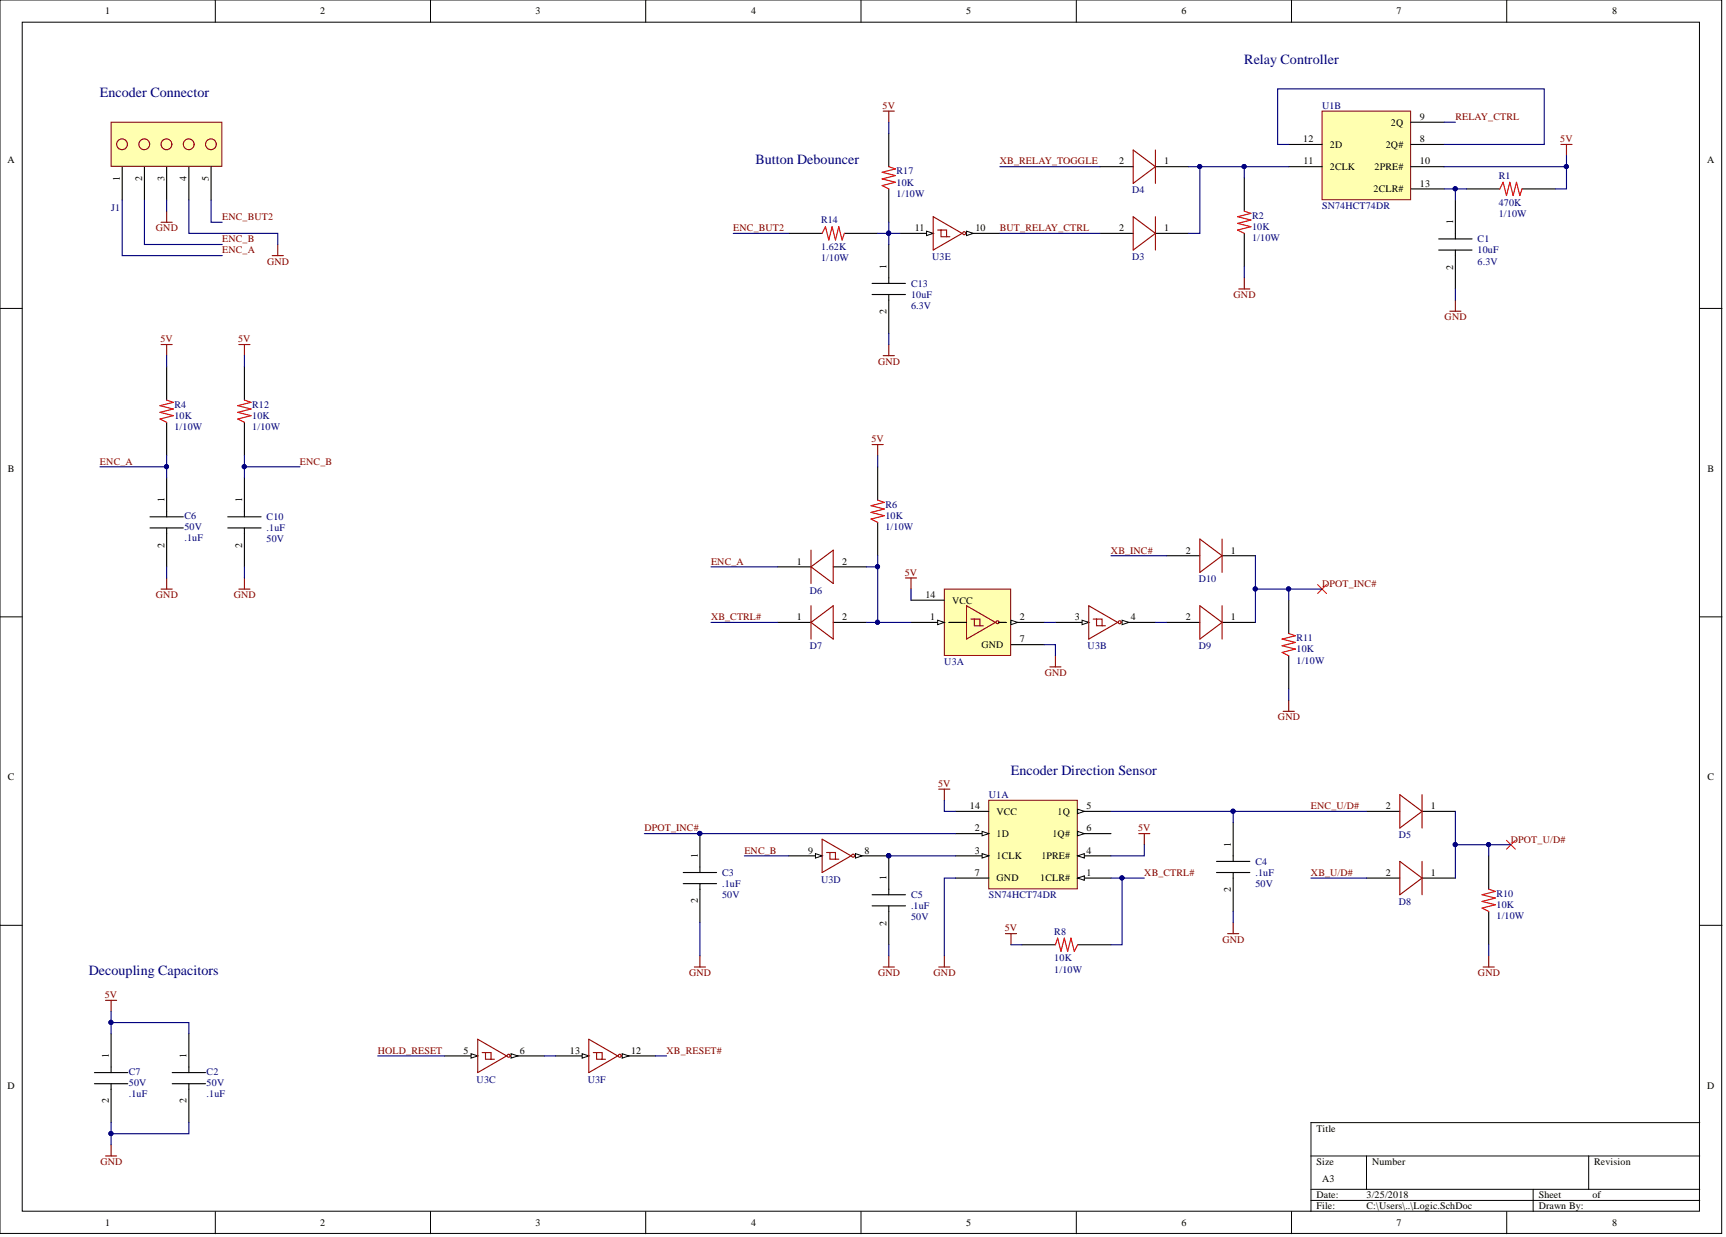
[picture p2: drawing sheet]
<svg xmlns="http://www.w3.org/2000/svg" width="393mm" height="282mm" viewBox="0 0 393 282" stroke-linecap="round" stroke-linejoin="round" font-family="sans-serif">
<defs><g id="words">
<g font-size="3.2" fill="#000080">
<text x="283.6" y="14.5">Relay Controller</text>
<text x="22.8" y="22.1">Encoder Connector</text>
<text x="172.2" y="37.3">Button Debouncer</text>
<text x="230.4" y="176.6">Encoder Direction Sensor</text>
<text x="20.3" y="222.2">Decoupling Capacitors</text>
</g>
<g font-size="2.3">
<text x="24" y="3.3">1</text>
<text x="73" y="3.3">2</text>
<text x="122" y="3.3">3</text>
<text x="171.2" y="3.3">4</text>
<text x="220.2" y="3.3">5</text>
<text x="269.2" y="3.3">6</text>
<text x="318.3" y="3.3">7</text>
<text x="367.4" y="3.3">8</text>
<text x="317" y="28.6">2Q</text>
<text x="323.6" y="27.3">9</text>
<text x="297" y="32.4">12</text>
<text x="303.1" y="33.7">2D</text>
<text x="315.8" y="33.7">2Q#</text>
<text x="323.6" y="32.4">8</text>
<text x="1.7" y="37.1">A</text>
<text x="27.3" y="41.2" transform="rotate(-90 27.3 41.2)">1</text>
<text x="32.4" y="41.2" transform="rotate(-90 32.4 41.2)">2</text>
<text x="37.5" y="41.2" transform="rotate(-90 37.5 41.2)">3</text>
<text x="42.5" y="41.2" transform="rotate(-90 42.5 41.2)">4</text>
<text x="47.6" y="41.2" transform="rotate(-90 47.6 41.2)">5</text>
<text x="255" y="37.5">2</text>
<text x="265.3" y="37.5">1</text>
<text x="297.1" y="37.5">11</text>
<text x="303.1" y="38.7">2CLK</text>
<text x="313.3" y="38.7">2PRE#</text>
<text x="323.6" y="37.5">10</text>
<text x="389.1" y="37.1">A</text>
<text x="313" y="43.8">2CLR#</text>
<text x="323.6" y="42.5">13</text>
<text x="208.5" y="52.7">11</text>
<text x="222.3" y="52.7">10</text>
<text x="255" y="52.7">2</text>
<text x="265.3" y="52.7">1</text>
<text x="331.2" y="51.2" transform="rotate(-90 331.2 51.2)">1</text>
<text x="202" y="61.3" transform="rotate(-90 202 61.3)">1</text>
<text x="331.2" y="61.5" transform="rotate(-90 331.2 61.5)">2</text>
<text x="202" y="71.6" transform="rotate(-90 202 71.6)">2</text>
<text x="1.8" y="107.5">B</text>
<text x="389.1" y="107.5">B</text>
<text x="37.5" y="114.5" transform="rotate(-90 37.5 114.5)">1</text>
<text x="55.2" y="114.5" transform="rotate(-90 55.2 114.5)">1</text>
<text x="37.5" y="124.8" transform="rotate(-90 37.5 124.8)">2</text>
<text x="55.2" y="124.8" transform="rotate(-90 55.2 124.8)">2</text>
<text x="181.6" y="128.7">1</text>
<text x="191.9" y="128.7">2</text>
<text x="270.2" y="126.1">2</text>
<text x="280.5" y="126.1">1</text>
<text x="210.9" y="136.3">14</text>
<text x="217" y="137.5">VCC</text>
<text x="181.6" y="141.3">1</text>
<text x="191.9" y="141.3">2</text>
<text x="212" y="141.3">1</text>
<text x="232.4" y="141.3">2</text>
<text x="244.9" y="141.3">3</text>
<text x="257.7" y="141.3">4</text>
<text x="270.2" y="141.3">2</text>
<text x="280.5" y="141.3">1</text>
<text x="223.6" y="147.7">GND</text>
<text x="232.4" y="146.4">7</text>
<text x="1.8" y="177.7">C</text>
<text x="389.1" y="177.7">C</text>
<text x="221" y="184.4">14</text>
<text x="227.1" y="185.6">VCC</text>
<text x="241" y="185.6">1Q</text>
<text x="247.6" y="184.4">5</text>
<text x="315.8" y="184.4">2</text>
<text x="326.1" y="184.4">1</text>
<text x="222.1" y="189.4">2</text>
<text x="227.1" y="190.7">1D</text>
<text x="239.9" y="190.7">1Q#</text>
<text x="247.6" y="189.4">6</text>
<text x="159" y="195.5" transform="rotate(-90 159 195.5)">1</text>
<text x="184.2" y="194.5">9</text>
<text x="197" y="194.5">8</text>
<text x="222.1" y="194.5">3</text>
<text x="227.1" y="195.8">1CLK</text>
<text x="237.3" y="195.8">1PRE#</text>
<text x="247.6" y="194.5">4</text>
<text x="280.5" y="193" transform="rotate(-90 280.5 193)">1</text>
<text x="202" y="200.6" transform="rotate(-90 202 200.6)">1</text>
<text x="222.1" y="199.6">7</text>
<text x="227.1" y="200.8">GND</text>
<text x="237.1" y="200.8">1CLR#</text>
<text x="247.6" y="199.6">1</text>
<text x="280.5" y="203.3" transform="rotate(-90 280.5 203.3)">2</text>
<text x="315.8" y="199.6">2</text>
<text x="326.1" y="199.6">1</text>
<text x="159" y="205.8" transform="rotate(-90 159 205.8)">2</text>
<text x="202" y="210.9" transform="rotate(-90 202 210.9)">2</text>
<text x="24.8" y="241.1" transform="rotate(-90 24.8 241.1)">1</text>
<text x="42.5" y="241.1" transform="rotate(-90 42.5 241.1)">1</text>
<text x="105.7" y="240.1">5</text>
<text x="118.5" y="240.1">6</text>
<text x="129.9" y="240.1">13</text>
<text x="143.8" y="240.1">12</text>
<text x="1.7" y="248">D</text>
<text x="24.8" y="251.4" transform="rotate(-90 24.8 251.4)">2</text>
<text x="42.5" y="251.4" transform="rotate(-90 42.5 251.4)">2</text>
<text x="389.1" y="248">D</text>
<text x="300" y="257.8">Title</text>
<text x="300" y="265.4">Size</text>
<text x="301.3" y="269.2">A3</text>
<text x="312.7" y="265.4">Number</text>
<text x="363.3" y="265.4">Revision</text>
<text x="300" y="273">Date:</text>
<text x="300" y="275.6">File:</text>
<text x="311.4" y="273">3/25/2018</text>
<text x="311.4" y="275.6">C:\Users\..\Logic.SchDoc</text>
<text x="350.7" y="273">Sheet</text>
<text x="350.7" y="275.6">Drawn By:</text>
<text x="362.9" y="273">of</text>
<text x="24" y="279.4">1</text>
<text x="73" y="279.4">2</text>
<text x="122" y="279.4">3</text>
<text x="171.2" y="279.4">4</text>
<text x="220.2" y="279.4">5</text>
<text x="269.2" y="279.4">6</text>
<text x="318.3" y="279.4">7</text>
<text x="367.4" y="279.4">8</text>
</g>
<g font-size="2.3" fill="#800000">
<text x="201.1" y="24.8">5V</text>
<text x="331.7" y="27.3">RELAY_CTRL</text>
<text x="355.6" y="32.4">5V</text>
<text x="227.9" y="37.5">XB_RELAY_TOGGLE</text>
<text x="35.5" y="52.7">GND</text>
<text x="50.6" y="50.1">ENC_BUT2</text>
<text x="167.1" y="52.7">ENC_BUT2</text>
<text x="227.9" y="52.7">BUT_RELAY_CTRL</text>
<text x="50.6" y="57.7">ENC_A</text>
<text x="50.6" y="55.2">ENC_B</text>
<text x="60.8" y="60.3">GND</text>
<text x="281.1" y="67.9">GND</text>
<text x="329.2" y="72.9">GND</text>
<text x="36.5" y="78">5V</text>
<text x="54.3" y="78">5V</text>
<text x="200.1" y="83.1">GND</text>
<text x="198.6" y="100.8">5V</text>
<text x="22.8" y="105.9">ENC_A</text>
<text x="68.4" y="105.9">ENC_B</text>
<text x="162" y="128.7">ENC_A</text>
<text x="206.2" y="131.2">5V</text>
<text x="253.2" y="126.1">XB_INC#</text>
<text x="35.5" y="136.3">GND</text>
<text x="53.3" y="136.3">GND</text>
<text x="301.3" y="133.7">DPOT_INC#</text>
<text x="162" y="141.3">XB_CTRL#</text>
<text x="238.1" y="154">GND</text>
<text x="291.2" y="164.1">GND</text>
<text x="213.8" y="179.3">5V</text>
<text x="298.8" y="184.4">ENC_U/D#</text>
<text x="146.8" y="189.4">DPOT_INC#</text>
<text x="259.3" y="189.4">5V</text>
<text x="344.3" y="192">DPOT_U/D#</text>
<text x="169.6" y="194.5">ENC_B</text>
<text x="260.8" y="199.6">XB_CTRL#</text>
<text x="298.8" y="199.6">XB_U/D#</text>
<text x="229" y="212.2">5V</text>
<text x="278.6" y="214.8">GND</text>
<text x="23.9" y="227.4">5V</text>
<text x="157.1" y="222.4">GND</text>
<text x="200.1" y="222.4">GND</text>
<text x="212.8" y="222.4">GND</text>
<text x="336.8" y="222.4">GND</text>
<text x="86.1" y="240.1">HOLD_RESET</text>
<text x="151.9" y="240.1">XB_RESET#</text>
<text x="22.9" y="265.4">GND</text>
</g>
<g font-size="2.3" fill="#000080">
<text x="301.3" y="24.8">U1B</text>
<text x="204.3" y="39.8">R17</text>
<text x="341.5" y="40.8">R1</text>
<text x="204.3" y="42.3">10K</text>
<text x="204.3" y="44.8">1/10W</text>
<text x="258" y="44.1">D4</text>
<text x="301.3" y="47.6">SN74HCT74DR</text>
<text x="341.5" y="46.8">470K</text>
<text x="25.3" y="48.1">J1</text>
<text x="187.1" y="50.9">R14</text>
<text x="285.3" y="52.4">10K</text>
<text x="285.3" y="49.9">R2</text>
<text x="341.5" y="49.4">1/10W</text>
<text x="187.1" y="57">1.62K</text>
<text x="187.1" y="59.5">1/10W</text>
<text x="212.4" y="59.3">U3E</text>
<text x="258" y="59.3">D3</text>
<text x="285.3" y="55">1/10W</text>
<text x="336.7" y="57.7">10uF</text>
<text x="336.7" y="55.2">C1</text>
<text x="207.6" y="65.3">C13</text>
<text x="336.7" y="60.3">6.3V</text>
<text x="207.6" y="70.4">6.3V</text>
<text x="207.6" y="67.9">10uF</text>
<text x="39.8" y="95.5">10K</text>
<text x="39.8" y="92.9">R4</text>
<text x="57.5" y="95.5">10K</text>
<text x="57.5" y="92.9">R12</text>
<text x="39.8" y="98">1/10W</text>
<text x="57.5" y="98">1/10W</text>
<text x="42" y="118.3">C6</text>
<text x="60.8" y="118.5">C10</text>
<text x="201.8" y="118.3">10K</text>
<text x="201.8" y="115.7">R6</text>
<text x="42" y="120.8">50V</text>
<text x="42" y="123.3">.1uF</text>
<text x="60.8" y="123.6">50V</text>
<text x="60.8" y="121.1">.1uF</text>
<text x="201.8" y="120.8">1/10W</text>
<text x="184.6" y="135.2">D6</text>
<text x="273.2" y="132.7">D10</text>
<text x="184.6" y="147.9">D7</text>
<text x="247.9" y="147.9">U3B</text>
<text x="273.2" y="147.9">D9</text>
<text x="295.5" y="148.7">10K</text>
<text x="295.5" y="146.1">R11</text>
<text x="215.2" y="151.5">U3A</text>
<text x="295.5" y="151.2">1/10W</text>
<text x="225.3" y="181.8">U1A</text>
<text x="318.8" y="191">D5</text>
<text x="286.1" y="197">C4</text>
<text x="164.6" y="202.1">.1uF</text>
<text x="164.6" y="199.6">C3</text>
<text x="187.1" y="201.1">U3D</text>
<text x="286.1" y="202.1">50V</text>
<text x="286.1" y="199.6">.1uF</text>
<text x="164.6" y="204.6">50V</text>
<text x="207.6" y="209.7">50V</text>
<text x="207.6" y="207.2">.1uF</text>
<text x="207.6" y="204.6">C5</text>
<text x="225.3" y="204.6">SN74HCT74DR</text>
<text x="318.8" y="206.2">D8</text>
<text x="341" y="206.9">10K</text>
<text x="341" y="209.5">1/10W</text>
<text x="341" y="204.4">R10</text>
<text x="240.3" y="213">R8</text>
<text x="240.3" y="219.1">10K</text>
<text x="240.3" y="221.6">1/10W</text>
<text x="29.4" y="244.9">C7</text>
<text x="47.1" y="244.9">C2</text>
<text x="29.4" y="247.4">50V</text>
<text x="29.4" y="250">.1uF</text>
<text x="47.1" y="247.4">50V</text>
<text x="47.1" y="250">.1uF</text>
<text x="108.6" y="246.7">U3C</text>
<text x="133.9" y="246.7">U3F</text>
</g>
</g></defs>
<g fill="#fff" stroke="#000" stroke-width=".23">
<path d="M0 0h392.4v281.1h-392.4z"/>
<path d="M5.1 5.1h382.2v270.9h-382.2z"/>
</g>
<g fill="none" stroke="#000" stroke-width=".23">
<path d="M49.1 0v5.1M98.1 0v5.1M147.2 0v5.1M196.2 0v5.1M245.3 0v5.1M294.3 0v5.1M343.4 0v5.1M0 70.3h5.1M387.4 70.3h5M0 140.6h5.1M387.4 140.6h5M0 210.8h5.1"/>
<path d="M387.4 210.8h5M387.4 255.8h-88.6v20.3M49.1 276.1v5M98.1 276.1v5M147.2 276.1v5M196.2 276.1v5M245.3 276.1v5M294.3 276.1v5M298.8 263.4h88.6M298.8 271h88.6M298.8 273.5h88.6M311.4 263.4v7.6"/>
<path d="M343.4 276.1v5M349.4 271v5.1M362.1 263.4v7.6"/>
</g>
<g fill="none" stroke="#800000" stroke-width=".25">
<path d="M355.7 32.9h2.6M357 32.9v2.5M36.7 78.5h2.5M38 78.5v2.5M54.4 78.5h2.6M55.7 78.5v2.5M282.3 65.8h2.5M283.6 63.3v2.5M330.4 70.9h2.5M331.7 68.4v2.5M198.8 101.3h2.5M200 101.3v2.5"/>
<path d="M36.7 134.2h2.5M38 131.7v2.5M54.4 134.2h2.6M55.7 131.7v2.5M206.3 131.7h2.6M207.6 131.7v2.5M239.3 152h2.5M240.5 149.4v2.6M293.7 159.6v2.5M213.9 179.8h2.6M215.2 179.8v2.6M292.4 162.1h2.6"/>
<path d="M259.5 190h2.5M260.8 190v2.5M215.2 217.8v2.5M279.8 212.7h2.5M281 210.2v2.5M339.3 217.8v2.5M24.1 227.9h2.5M25.3 227.9v2.6M213.9 220.3h2.6M338 220.3h2.5M24.1 263.4h2.5M25.3 260.9v2.5"/>
</g>
<g fill="none" stroke="#000" stroke-width=".25">
<path d="M250.7 38h7.6M263.3 38h7.6M250.7 53.2h7.6M263.3 53.2h7.6M334.2 43h7.6M346.9 43h7.6M34.2 117.8h7.6M38 108.9v8.9M51.9 117.8h7.6M55.7 108.9v8.9M34.2 120.3h7.6M38 120.3v8.9"/>
<path d="M51.9 120.3h7.6M55.7 120.3v8.9M177.2 129.2h7.6M189.9 129.2h7.6M265.8 126.6h7.6M278.5 126.6h7.6M177.2 141.8h7.6M189.9 141.8h7.6M265.8 141.8h7.6M278.5 141.8h7.6M277.2 196.3h7.6M277.2 198.8h7.6"/>
<path d="M281 187.4v8.9M281 198.8v8.9M311.4 184.9h7.6M324.1 184.9h7.6M311.4 200.1h7.6M324.1 200.1h7.6M25.3 235.5v8.9M43 235.5v8.9M21.5 244.4h7.6M21.5 246.9h7.6M25.3 246.9v8.9M39.2 244.4h7.6"/>
<path d="M39.2 246.9h7.6M43 246.9v8.9"/>
</g>
<path d="M341.8 43l.8-1.5 .7 3.1 .8-3.1 .7 3.1 .8-3.1 .8 3.1 .5-1.6" fill="none" stroke="#f00" stroke-width=".25"/>
<g fill="none" stroke="#900" stroke-width=".25">
<path d="M258.3 34.2l5 3.8-5 3.8zM263.3 34.2v7.6M258.3 49.4l5 3.8-5 3.8zM263.3 49.4v7.6M184.8 125.4v7.6M184.8 138v7.6M184.8 129.2l5.1-3.8v7.6zM273.4 122.8l5.1 3.8-5.1 3.8zM273.4 138l5.1 3.8-5.1 3.8zM278.5 122.8v7.6M278.5 138v7.6M184.8 141.8l5.1-3.8v7.6z"/>
<path d="M319 181.1l5.1 3.8-5.1 3.8zM319 196.3l5.1 3.8-5.1 3.8zM324.1 181.1v7.6M324.1 196.3v7.6"/>
</g>
<path d="M215.2 134.2h15.1v15.2h-15.1z" fill="#ffffb0" stroke="#800000" stroke-width=".23"/>
<path d="M230.4 141.8h7.6" fill="none" stroke="#000" stroke-width=".25"/>
<path d="M230.4 141.3l1.5 .5-1.5 .5z" fill="#fff"/>
<path d="M230.4 141.3l1.5 .5-1.5 .5z" fill="none" stroke="#000" stroke-width=".23"/>
<path d="M207.6 141.8h7.6" fill="none" stroke="#000" stroke-width=".25"/>
<path d="M213.7 141.3l1.5 .5-1.5 .5z" fill="#fff"/>
<path d="M213.7 141.3l1.5 .5-1.5 .5z" fill="none" stroke="#000" stroke-width=".23"/>
<g fill="none" stroke="#900" stroke-width=".25">
<path d="M220.3 138l6.6 3.8-6.6 3.8zM221.3 141.1h.7M222 141.1h1.3v1.5h-1.3zM223.3 142.6h.8"/>
<circle cx="227.3" cy="141.8" r=".34"/>
</g>
<path d="M207.6 136.8h7.6M216.2 141.8h4.1M227.6 141.8h1.8M230.4 146.9h7.6M255.7 141.8h7.6" fill="none" stroke="#000" stroke-width=".25"/>
<path d="M255.7 141.3l1.5 .5-1.5 .5z" fill="#fff"/>
<path d="M255.7 141.3l1.5 .5-1.5 .5z" fill="none" stroke="#000" stroke-width=".23"/>
<path d="M240.5 141.8h7.6" fill="none" stroke="#000" stroke-width=".25"/>
<path d="M246.6 141.3l1.5 .5-1.5 .5z" fill="#fff"/>
<path d="M246.6 141.3l1.5 .5-1.5 .5z" fill="none" stroke="#000" stroke-width=".23"/>
<g fill="none" stroke="#900" stroke-width=".25">
<path d="M248.1 138l6.6 3.8-6.6 3.8zM249.1 141.1h.8M249.9 141.1h1.3v1.5h-1.3zM251.2 142.6h.7"/>
<circle cx="255.2" cy="141.8" r=".34"/>
</g>
<path d="M116.5 240.6h7.6" fill="none" stroke="#000" stroke-width=".25"/>
<path d="M116.5 240.1l1.5 .5-1.5 .5z" fill="#fff"/>
<path d="M116.5 240.1l1.5 .5-1.5 .5z" fill="none" stroke="#000" stroke-width=".23"/>
<path d="M101.3 240.6h7.6" fill="none" stroke="#000" stroke-width=".25"/>
<path d="M107.4 240.1l1.5 .5-1.5 .5z" fill="#fff"/>
<path d="M107.4 240.1l1.5 .5-1.5 .5z" fill="none" stroke="#000" stroke-width=".23"/>
<g fill="none" stroke="#900" stroke-width=".25">
<path d="M108.9 236.8l6.6 3.8-6.6 3.8zM109.9 239.8h.7M110.6 239.8h1.3v1.6h-1.3zM111.9 241.4h.8"/>
<circle cx="115.9" cy="240.6" r=".34"/>
</g>
<path d="M195 195h7.5" fill="none" stroke="#000" stroke-width=".25"/>
<path d="M195 194.5l1.5 .5-1.5 .5z" fill="#fff"/>
<path d="M195 194.5l1.5 .5-1.5 .5z" fill="none" stroke="#000" stroke-width=".23"/>
<circle cx="202.5" cy="195" r=".47" fill="#000080" stroke="#000080" stroke-width=".23"/>
<path d="M179.8 195h7.6" fill="none" stroke="#000" stroke-width=".25"/>
<path d="M185.8 194.5l1.6 .5-1.6 .5z" fill="#fff"/>
<path d="M185.8 194.5l1.6 .5-1.6 .5z" fill="none" stroke="#000" stroke-width=".23"/>
<g fill="none" stroke="#900" stroke-width=".25">
<path d="M187.4 191.2l6.5 3.8-6.5 3.8zM188.4 194.3h.7M189.1 194.3h1.3v1.5h-1.3zM190.4 195.8h.8"/>
<circle cx="194.4" cy="195" r=".34"/>
</g>
<circle cx="202.5" cy="195" r=".47" fill="#000080" stroke="#000080" stroke-width=".23"/>
<path d="M220.3 53.2h7.6" fill="none" stroke="#000" stroke-width=".25"/>
<path d="M220.3 52.7l1.5 .5-1.5 .5z" fill="#fff"/>
<path d="M220.3 52.7l1.5 .5-1.5 .5z" fill="none" stroke="#000" stroke-width=".23"/>
<path d="M205.1 53.2h7.6" fill="none" stroke="#000" stroke-width=".25"/>
<path d="M211.2 52.7l1.5 .5-1.5 .5z" fill="#fff"/>
<path d="M211.2 52.7l1.5 .5-1.5 .5z" fill="none" stroke="#000" stroke-width=".23"/>
<g fill="none" stroke="#900" stroke-width=".25">
<path d="M212.7 49.4l6.6 3.8-6.6 3.8zM213.7 52.4h.7M214.4 52.4h1.3v1.5h-1.3zM215.7 53.9h.8"/>
<circle cx="219.7" cy="53.1" r=".34"/>
</g>
<path d="M141.8 240.6h7.6" fill="none" stroke="#000" stroke-width=".25"/>
<path d="M141.8 240.1l1.5 .5-1.5 .5z" fill="#fff"/>
<path d="M141.8 240.1l1.5 .5-1.5 .5z" fill="none" stroke="#000" stroke-width=".23"/>
<path d="M126.6 240.6h7.6" fill="none" stroke="#000" stroke-width=".25"/>
<path d="M132.7 240.1l1.5 .5-1.5 .5z" fill="#fff"/>
<path d="M132.7 240.1l1.5 .5-1.5 .5z" fill="none" stroke="#000" stroke-width=".23"/>
<g fill="none" stroke="#900" stroke-width=".25">
<path d="M134.2 236.8l6.6 3.8-6.6 3.8zM135.2 239.8h.8M136 239.8h1.2v1.6h-1.2zM137.2 241.4h.8"/>
<circle cx="141.2" cy="240.6" r=".34"/>
</g>
<path d="M300.3 133.2l2 2M302.3 133.2l-2 2M343.3 191.5l2 2M345.3 191.5l-2 2" fill="none" stroke="#f00" stroke-width=".23"/>
<path d="M225.3 182.4h20.2v20.1h-20.2z" fill="#ffffb0" stroke="#800000" stroke-width=".23"/>
<path d="M245.6 200.1h7.6" fill="none" stroke="#000" stroke-width=".25"/>
<path d="M245.6 200.1l1.5-.5v1z" fill="#fff"/>
<path d="M245.6 200.1l1.5-.5v1z" fill="none" stroke="#000" stroke-width=".23"/>
<path d="M217.7 190h7.6" fill="none" stroke="#000" stroke-width=".25"/>
<path d="M223.8 189.4l1.5 .6-1.5 .5z" fill="#fff"/>
<path d="M223.8 189.4l1.5 .6-1.5 .5z" fill="none" stroke="#000" stroke-width=".23"/>
<path d="M217.7 195h7.6" fill="none" stroke="#000" stroke-width=".25"/>
<path d="M223.8 194.5l1.5 .5-1.5 .5z" fill="#fff"/>
<path d="M223.8 194.5l1.5 .5-1.5 .5z" fill="none" stroke="#000" stroke-width=".23"/>
<path d="M245.6 195h7.6" fill="none" stroke="#000" stroke-width=".25"/>
<path d="M245.6 195l1.5-.5v1z" fill="#fff"/>
<path d="M245.6 195l1.5-.5v1z" fill="none" stroke="#000" stroke-width=".23"/>
<path d="M245.6 184.9h7.6" fill="none" stroke="#000" stroke-width=".25"/>
<path d="M245.6 184.4l1.5 .5-1.5 .5z" fill="#fff"/>
<path d="M245.6 184.4l1.5 .5-1.5 .5z" fill="none" stroke="#000" stroke-width=".23"/>
<path d="M245.6 190h7.6" fill="none" stroke="#000" stroke-width=".25"/>
<path d="M245.6 189.4l1.5 .6-1.5 .5z" fill="#fff"/>
<path d="M245.6 189.4l1.5 .6-1.5 .5z" fill="none" stroke="#000" stroke-width=".23"/>
<path d="M217.7 184.9h7.6M217.7 200.1h7.6" fill="none" stroke="#000" stroke-width=".25"/>
<path d="M301.3 25.3h20.2v20.2h-20.2z" fill="#ffffb0" stroke="#800000" stroke-width=".23"/>
<path d="M27.9 38v7.6M32.9 38v7.6M38 38v7.6M43 38v7.6M293.7 32.9h7.6M293.7 38h7.6M321.5 32.9h7.6M321.5 27.9h7.6M321.5 38h7.6M321.5 43h7.6" fill="none" stroke="#000" stroke-width=".25"/>
<path d="M25.3 27.9h25.3v10h-25.3z" fill="#ffffb0" stroke="#800000" stroke-width=".23"/>
<g fill="none" stroke="#900" stroke-width=".25">
<circle cx="27.8" cy="32.9" r="1.23"/>
<circle cx="32.9" cy="32.9" r="1.23"/>
<circle cx="37.9" cy="32.9" r="1.23"/>
<circle cx="43" cy="32.9" r="1.23"/>
<circle cx="48.1" cy="32.9" r="1.23"/>
</g>
<g fill="none" stroke="#000" stroke-width=".25">
<path d="M48.1 38v7.6M202.5 30.4v7.6M179.8 53.2h7.6M192.4 53.2h7.6M202.5 43v7.6M202.5 55.7v8.9M283.6 40.5v7.6M283.6 53.2v7.6M327.9 54.4h7.6M327.9 57h7.6M331.7 45.6v8.8M331.7 57v8.8"/>
<path d="M198.8 64.6h7.5M198.8 67.1h7.5M202.5 67.1v8.9M38 83.6v7.6M38 96.2v7.6M55.7 83.6v7.6M55.7 96.2v7.6M200 106.4v7.6M200 119v7.6M293.7 136.8v7.6M293.7 149.4v7.6M155.7 198.8h7.6"/>
<path d="M159.5 190v8.8M202.5 195v8.9M339.3 195v7.6M155.7 201.3h7.6M159.5 201.3v8.9M198.8 203.9h7.5M198.8 206.4h7.5M202.5 206.4v8.9M232.9 215.3h7.6M245.6 215.3h7.6M339.3 207.7v7.6"/>
</g>
<g fill="none" stroke="#800000" stroke-width=".25">
<path d="M201.3 25.3h2.5M202.5 25.3v2.6M36.7 50.6h2.5M38 48.1v2.5M62 58.2h2.6M63.3 55.7v2.5M202.5 78.5v2.5M201.3 81h2.5M159.5 217.8v2.5M202.5 217.8v2.5M229.1 212.7h2.6M230.4 212.7v2.6"/>
<path d="M158.2 220.3h2.6M201.3 220.3h2.5"/>
</g>
<path d="M202.5 38l1.6 .5-3.1 .7 3.1 .8-3.1 .8 3.1 .7-3.1 .8 1.5 .7M187.4 53.2l.7-1.5 .8 3 .7-3 .8 3 .8-3 .7 3 .5-1.5M283.6 48.1l1.5 .5-3.1 .8 3.1 .7-3.1 .8 3.1 .8-3.1 .7 1.6 .8M38 91.2l1.5 .5-3 .7 3 .8-3 .8 3 .7-3 .8 1.5 .7M55.7 91.2l1.5 .5-3 .7 3 .8-3 .8 3 .7-3 .8 1.5 .7M200 114l1.5 .5-3 .7 3 .8-3 .8 3 .7-3 .8 1.5 .7M293.7 144.4l1.5 .5-3 .7 3 .8-3 .7 3 .8-3 .8 1.5 .7M240.5 215.3l.5-1.5 .8 3 .8-3 .7 3 .8-3 .7 3 .8-1.5M339.3 202.6l1.5 .5-3 .8 3 .7-3 .8 3 .8-3 .7 1.5 .8" fill="none" stroke="#f00" stroke-width=".25"/>
<g fill="#000080" stroke="#000080" stroke-width=".23">
<circle cx="159.5" cy="189.9" r=".47"/>
<circle cx="202.5" cy="195" r=".47"/>
<circle cx="255.7" cy="200" r=".47"/>
<circle cx="273.4" cy="37.9" r=".47"/>
<circle cx="37.9" cy="106.3" r=".47"/>
<circle cx="55.7" cy="106.3" r=".47"/>
<circle cx="357" cy="37.9" r=".47"/>
<circle cx="331.6" cy="43" r=".47"/>
<circle cx="283.5" cy="37.9" r=".47"/>
<circle cx="200" cy="129.1" r=".47"/>
<circle cx="25.3" cy="233" r=".47"/>
<circle cx="25.3" cy="258.3" r=".47"/>
<circle cx="293.7" cy="134.2" r=".47"/>
<circle cx="200" cy="141.8" r=".47"/>
<circle cx="281" cy="184.8" r=".47"/>
<circle cx="331.6" cy="192.4" r=".47"/>
<circle cx="339.2" cy="192.4" r=".47"/>
<circle cx="286.1" cy="134.2" r=".47"/>
<circle cx="202.5" cy="53.1" r=".47"/>
</g>
<g fill="none" stroke="#000080" stroke-width=".25">
<path d="M202.5 27.9v2.5M227.9 38h22.8M270.9 38h2.5v15.2h-2.5M273.4 38h20.3M283.6 38v2.5M293.7 32.9h-2.5v-12.6h60.7v12.6h-22.8M329.1 38h27.9M329.1 27.9h2.6M357 35.4v7.6h-2.5M27.9 45.6v12.6h22.7M32.9 45.6v10.1h17.7M38 45.6v2.5"/>
<path d="M43 45.6v7.6h20.3v2.5M48.1 45.6v5h2.5M167.1 53.2h12.7M200 53.2h5.1M202.5 50.6v5.1M227.9 53.2h22.8M329.1 43h5.1M331.7 43v2.6M202.5 76v2.5M283.6 60.8v2.5M331.7 65.8v2.6M38 81v2.6"/>
<path d="M55.7 81v2.6M22.8 106.4h15.2v2.5M38 103.8v2.6M55.7 103.8v2.6M68.4 106.4h-12.7v2.5M200 103.8v2.6M38 129.2v2.5M55.7 129.2v2.5M162 129.2h15.2M197.5 129.2h2.5M200 126.6v15.2h-2.5M207.6 134.2v2.6"/>
<path d="M253.2 126.6h12.6M286.1 134.2h15.2M286.1 126.6v15.2M293.7 134.2v2.6M162 141.8h15.2M200 141.8h7.6M238 146.9h2.5v2.5M238 141.8h2.5M263.3 141.8h2.5M293.7 157v2.6M146.8 190h70.9M169.6 195h10.2"/>
<path d="M202.5 195h15.2M215.2 182.4v2.5h2.5M253.2 184.9h58.2M260.8 192.5v2.5h-7.6M281 184.9v2.5M331.7 184.9v15.2M331.7 192.5h7.6v2.5M339.3 192.5h5M159.5 210.2v7.6M202.5 215.3v2.5M217.7 200.1h-2.5v17.7M230.4 215.3h2.5"/>
<path d="M253.2 200.1h7.6M255.7 200.1v15.2h-2.5M281 207.7v2.5M298.8 200.1h12.6M339.3 215.3v2.5M25.3 230.5v2.5h17.7v2.5M25.3 233v2.5M25.3 255.8v2.5M43 255.8v2.5h-17.7v2.6M86.1 240.6h15.2M124.1 240.6h2.5M149.4 240.6h2.5"/>
</g>
<use href="#words"/>
</svg>
